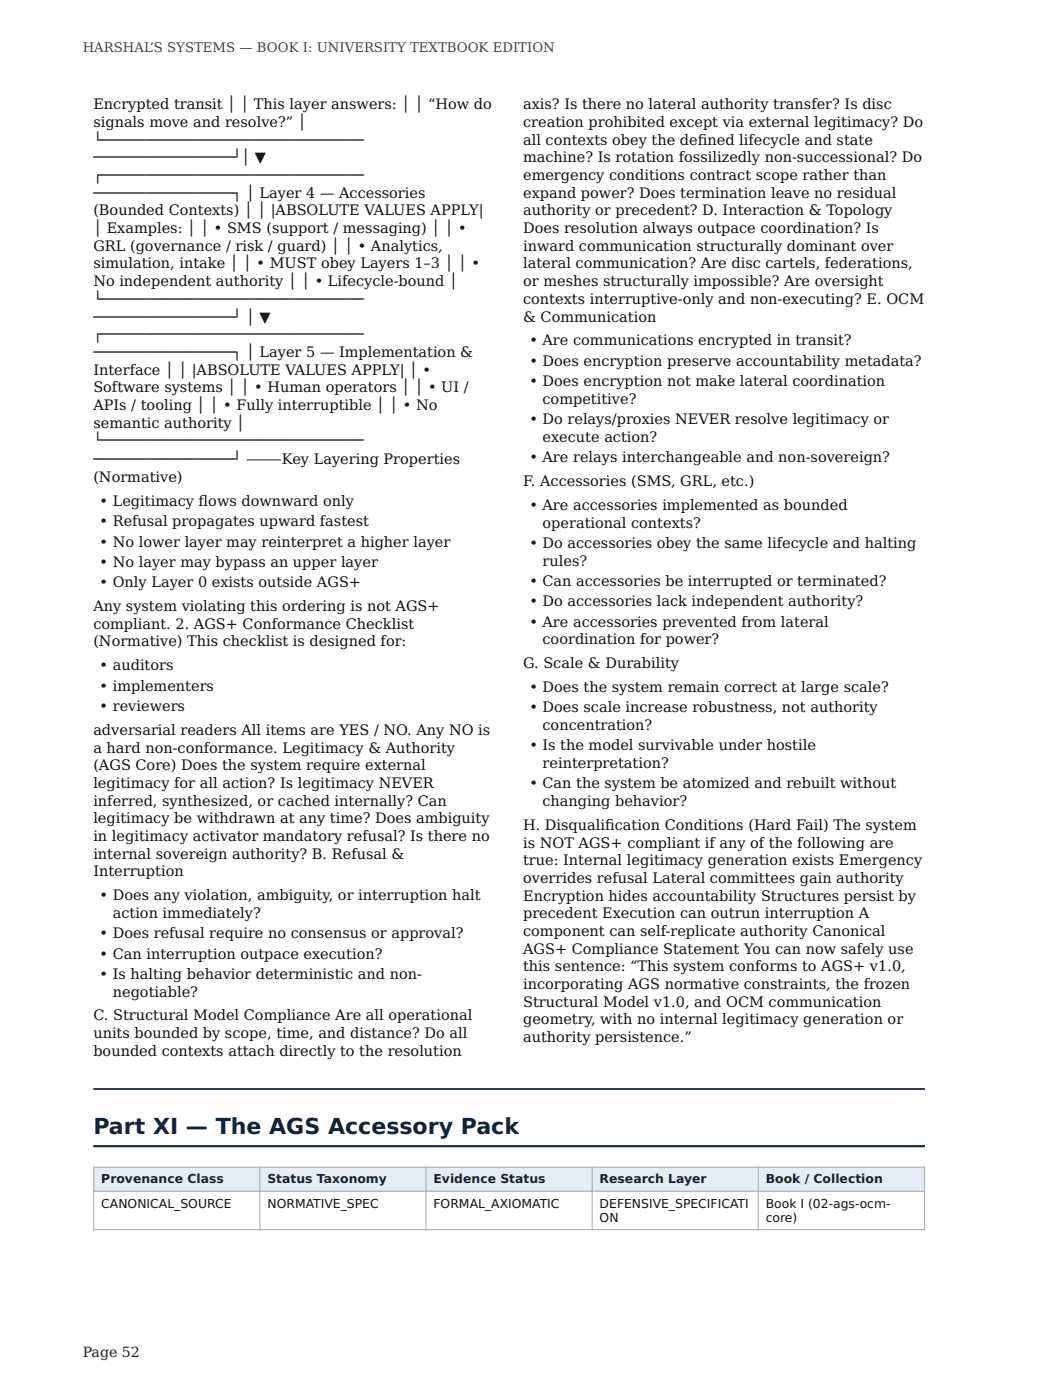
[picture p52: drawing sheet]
<svg xmlns="http://www.w3.org/2000/svg" width="210mm" height="279mm" viewBox="0 0 210 279" stroke-linecap="round" stroke-linejoin="round" font-family="sans-serif">
<defs><g id="words">
<text font-size="4.4" fill="#0f243e" x="18.6" y="226.3">Part XI — The AGS Accessory Pack</text>
<g font-size="2.9" fill="#111">
<text x="18.6" y="21.8">Encrypted transit │ │ This layer answers: │ │ “How do</text>
<text x="104.4" y="21.8">axis? Is there no lateral authority transfer? Is disc</text>
<text x="18.6" y="25.3">signals move and resolve?” │</text>
<text x="18.6" y="28.9">└──────────────────────────────</text>
<text x="104.4" y="25.3">creation prohibited except via external legitimacy? Do</text>
<text x="104.4" y="28.9">all contexts obey the def</text>
<text x="139.3" y="28.9">ined lifecycle and state</text>
<text x="18.6" y="32.4">────────────────┘│ ▼</text>
<text x="18.6" y="35.9">┌──────────────────────────────</text>
<text x="104.4" y="32.4">machine? Is rotation fossilizedly non-successional? Do</text>
<text x="104.4" y="35.9">emergency conditions contract scope rather than</text>
<text x="18.6" y="39.5">────────────────┐ │ Layer 4 — Accessories</text>
<text x="104.4" y="39.5">expand power? Does termination leave no residual</text>
<text x="18.6" y="43">(Bounded Contexts) │ │ |ABSOLUTE VALUES APPLY|</text>
<text x="18.6" y="46.5">│ Examples: │ │ • SMS (support / messaging) │ │ •</text>
<text x="104.4" y="43">authority or precedent? D. Interaction &amp; Topology</text>
<text x="104.4" y="46.5">Does resolution always outpace coordination? Is</text>
<text x="18.6" y="50">GRL (governance / risk / guard) │ │ • Analytics,</text>
<text x="18.6" y="53.6">simulation, intake │ │ • MUST obey Layers 1–3 │ │ •</text>
<text x="104.4" y="50">inward communication structurally dominant over</text>
<text x="104.4" y="53.6">lateral communication? Are disc cartels, federations,</text>
<text x="18.6" y="57.1">No independent authority │ │ • Lifecycle-bound │</text>
<text x="104.4" y="57.1">or meshes structurally impossible? Are oversight</text>
<text x="18.6" y="60.6">└──────────────────────────────</text>
<text x="18.6" y="64.2">────────────────┘ │ ▼</text>
<text x="104.4" y="60.6">contexts interruptive-only and non-executing? E. OCM</text>
<text x="104.4" y="64.2">&amp; Communication</text>
<text x="18.6" y="67.7">┌──────────────────────────────</text>
<text x="18.6" y="71.2">────────────────┐ │ Layer 5 — Implementation &amp;</text>
<text x="105.6" y="68.9">• Are communications encrypted in transit?</text>
<text x="18.6" y="74.8">Interface │ │ |ABSOLUTE VALUES APPLY| │ •</text>
<text x="105.6" y="73">• Does encryption preserve accountability metadata?</text>
<text x="105.6" y="77">• Does encryption not make lateral coordination</text>
<text x="18.6" y="78.3">Software systems │ │ • Human operators │ │ • UI /</text>
<text x="18.6" y="81.8">APIs / tooling │ │ • Fully interruptible │ │ • No</text>
<text x="108.3" y="80.6">competitive?</text>
<text x="18.6" y="85.3">semantic authority │</text>
<text x="18.6" y="88.9">└──────────────────────────────</text>
<text x="105.6" y="84.6">• Do relays/proxies NEVER resolve legitimacy or</text>
<text x="108.3" y="88.2">execute action?</text>
<text x="18.6" y="92.7">────────────────┘ ⸻Key Layering Properties</text>
<text x="105.6" y="92.2">• Are relays interchangeable and non-sovereign?</text>
<text x="18.6" y="96.2">(Normative)</text>
<text x="19.9" y="101">• Legitimacy f</text>
<text x="39.6" y="101">lows downward only</text>
<text x="104.4" y="97">F. Accessories (SMS, GRL, etc.)</text>
<text x="105.6" y="101.7">• Are accessories implemented as bounded</text>
<text x="19.9" y="105">• Refusal propagates upward fastest</text>
<text x="108.3" y="105.3">operational contexts?</text>
<text x="19.9" y="109.1">• No lower layer may reinterpret a higher layer</text>
<text x="19.9" y="113.1">• No layer may bypass an upper layer</text>
<text x="105.6" y="109.3">• Do accessories obey the same lifecycle and halting</text>
<text x="108.3" y="112.9">rules?</text>
<text x="19.9" y="117.2">• Only Layer 0 exists outside AGS+</text>
<text x="105.6" y="116.9">• Can accessories be interrupted or terminated?</text>
<text x="18.6" y="121.9">Any system violating this ordering is not AGS+</text>
<text x="18.6" y="125.5">compliant. 2. AGS+ Conformance Checklist</text>
<text x="105.6" y="121">• Do accessories lack independent authority?</text>
<text x="105.6" y="125">• Are accessories prevented from lateral</text>
<text x="18.6" y="129">(Normative) This checklist is designed for:</text>
<text x="108.3" y="128.6">coordination for power?</text>
<text x="19.9" y="133.8">• auditors</text>
<text x="19.9" y="137.8">• implementers</text>
<text x="104.4" y="133.3">G. Scale &amp; Durability</text>
<text x="19.9" y="141.9">• reviewers</text>
<text x="105.6" y="138.1">• Does the system remain correct at large scale?</text>
<text x="105.6" y="142.2">• Does scale increase robustness, not authority</text>
<text x="18.6" y="146.7">adversarial readers All items are YES / NO. Any NO is</text>
<text x="105.6" y="149.7">• Is the model survivable under hostile</text>
<text x="108.3" y="145.7">concentration?</text>
<text x="18.6" y="150.2">a hard non-conformance. Legitimacy &amp; Authority</text>
<text x="18.6" y="153.7">(AGS Core) Does the system require external</text>
<text x="108.3" y="153.3">reinterpretation?</text>
<text x="18.6" y="157.2">legitimacy for all action? Is legitimacy NEVER</text>
<text x="18.6" y="160.8">inferred, synthesized, or cached internally? Can</text>
<text x="105.6" y="157.3">• Can the system be atomized and rebuilt without</text>
<text x="108.3" y="160.9">changing behavior?</text>
<text x="18.6" y="164.3">legitimacy be withdrawn at any time? Does ambiguity</text>
<text x="18.6" y="167.8">in legitimacy activator mandatory refusal? Is there no</text>
<text x="104.4" y="165.6">H. Disqualif</text>
<text x="120.8" y="165.6">ication Conditions (Hard Fail) The system</text>
<text x="18.6" y="171.4">internal sovereign authority? B. Refusal &amp;</text>
<text x="104.4" y="169.2">is NOT AGS+ compliant if any of the following are</text>
<text x="104.4" y="172.7">true: Internal legitimacy generation exists Emergency</text>
<text x="18.6" y="174.9">Interruption</text>
<text x="19.9" y="179.7">• Does any violation, ambiguity, or interruption halt</text>
<text x="104.4" y="176.2">overrides refusal Lateral committees gain authority</text>
<text x="104.4" y="179.7">Encryption hides accountability Structures persist by</text>
<text x="22.5" y="183.2">action immediately?</text>
<text x="104.4" y="183.3">precedent Execution can outrun interruption A</text>
<text x="19.9" y="187.2">• Does refusal require no consensus or approval?</text>
<text x="19.9" y="191.3">• Can interruption outpace execution?</text>
<text x="104.4" y="186.8">component can self-replicate authority Canonical</text>
<text x="104.4" y="190.3">AGS+ Compliance Statement You can now safely use</text>
<text x="19.9" y="195.4">• Is halting behavior deterministic and non-</text>
<text x="104.4" y="193.9">this sentence: “This system conforms to AGS+ v1.0,</text>
<text x="104.4" y="197.4">incorporating AGS normative constraints, the frozen</text>
<text x="18.6" y="203.6">C. Structural Model Compliance Are all operational</text>
<text x="22.5" y="198.9">negotiable?</text>
<text x="104.4" y="200.9">Structural Model v1.0, and OCM communication</text>
<text x="18.6" y="207.2">units bounded by scope, time, and distance? Do all</text>
<text x="104.4" y="204.4">geometry, with no internal legitimacy generation or</text>
<text x="104.4" y="208">authority persistence.”</text>
<text x="18.6" y="210.7">bounded contexts attach directly to the resolution</text>
</g>
<text font-size="2.8" fill="#222" x="16.5" y="270.9">Page 52</text>
<text font-size="2.6" fill="#444" x="16.5" y="10.4">HARSHAL’S SYSTEMS — BOOK I: UNIVERSITY TEXTBOOK EDITION</text>
<g font-size="2.5" fill="#0f243e">
<text x="20.2" y="236.2">Provenance Class</text>
<text x="53.4" y="236.2">Status Taxonomy</text>
<text x="86.5" y="236.2">Evidence Status</text>
<text x="119.7" y="236.2">Research Layer</text>
<text x="152.8" y="236.2">Book / Collection</text>
</g>
<g font-size="2.5" fill="#111">
<text x="20.2" y="241">CANONICAL_SOURCE</text>
<text x="53.4" y="241">NORMATIVE_SPEC</text>
<text x="86.5" y="241">FORMAL_AXIOMATIC</text>
<text x="119.7" y="241">DEFENSIVE_SPECIFICATI</text>
<text x="119.7" y="243.9">ON</text>
<text x="152.8" y="241">Book I (02-ags-ocm-</text>
<text x="152.8" y="243.9">core)</text>
</g>
</g></defs>
<g fill="#0f243e">
<path d="M18.6 217.5l166 .1zM18.6 217.2h166v.4h-166z" fill-rule="evenodd"/>
<path d="M18.6 228.5h166zM18.6 228.5h166v.5h-166z" fill-rule="evenodd"/>
</g>
<g fill="#e6ecf5">
<path d="M18.7 232.9h33.2v4.8h-33.2z"/>
<path d="M51.9 232.9h33.1v4.8h-33.1z"/>
<path d="M85 232.9h33.2v4.8h-33.2z"/>
<path d="M118.2 232.9h33.1v4.8h-33.1z"/>
<path d="M151.3 232.9h33.2v4.8h-33.2z"/>
</g>
<path d="M18.6 232.9h166M18.6 237.7h166M18.7 232.8v12.7M51.9 232.8v12.7M85 232.8v12.7M118.2 232.8v12.7M151.3 232.8v12.7M184.5 232.8v12.7M18.6 245.4h166" fill="none" stroke="#99a8b8" stroke-width=".2"/>
<use href="#words"/>
</svg>
